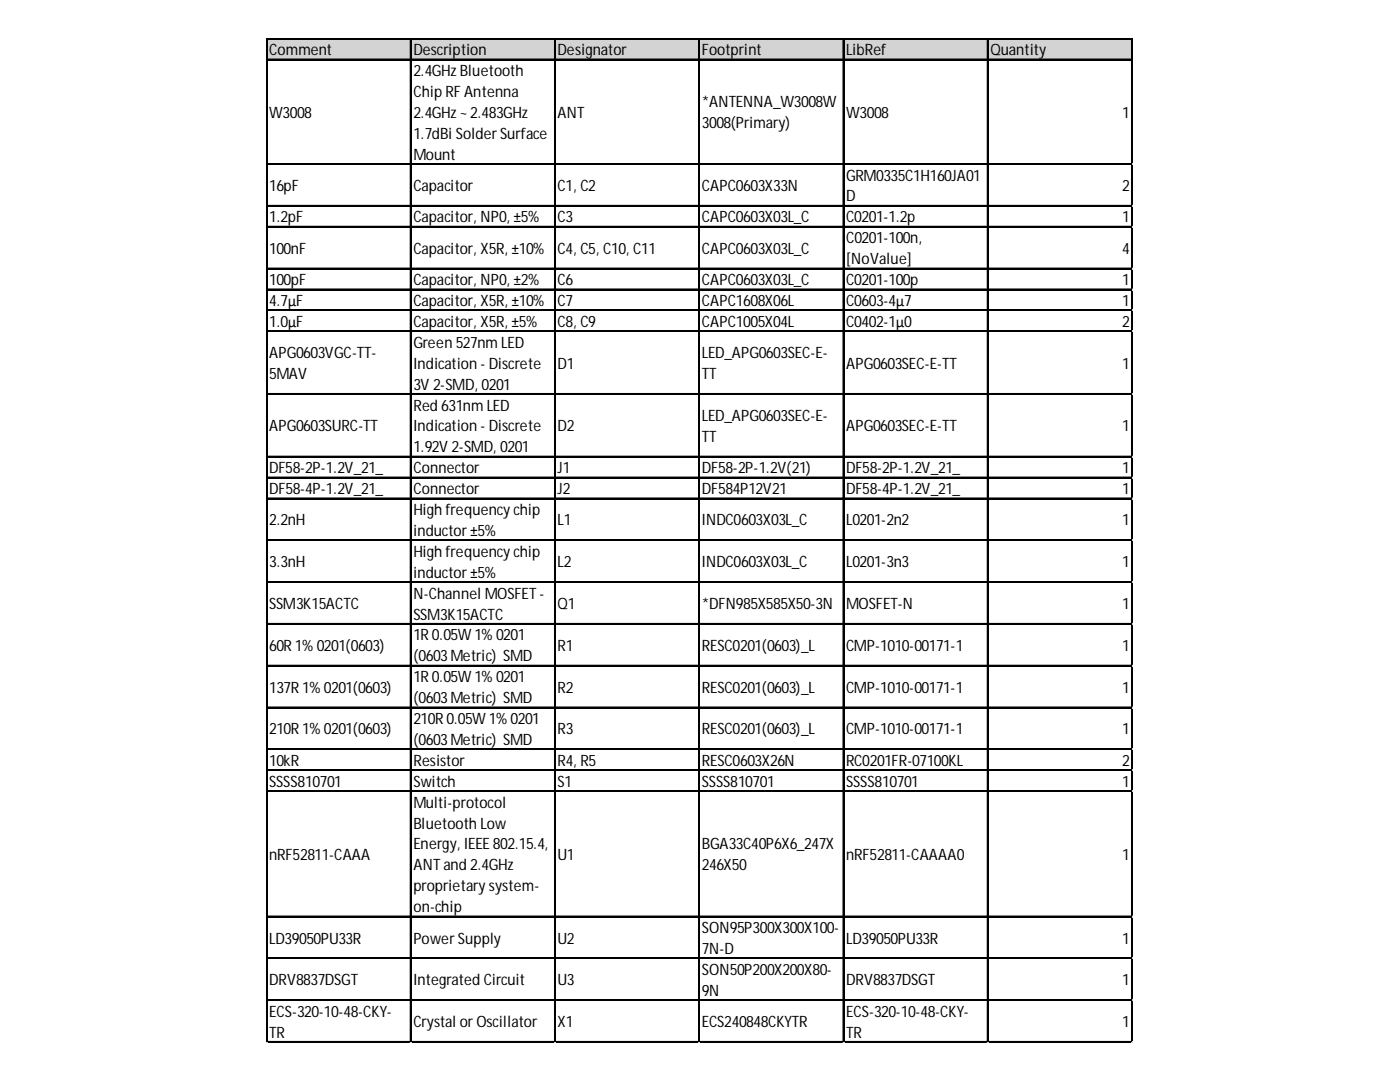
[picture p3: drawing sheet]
<svg xmlns="http://www.w3.org/2000/svg" width="279mm" height="216mm" viewBox="0 0 279 216" stroke-linecap="round" stroke-linejoin="round" font-family="sans-serif">
<defs><g id="words">
<g font-size="3.1">
<text x="53.7" y="11">Comment</text>
<text x="82.5" y="11">Description</text>
<text x="111.3" y="11">Designator</text>
<text x="140.1" y="11">Footprint</text>
<text x="168.9" y="11">LibRef</text>
<text x="197.7" y="11">Quantity</text>
<text x="82.5" y="15.2">2.4GHz Bluetooth</text>
<text x="53.7" y="23.5">W3008</text>
<text x="82.5" y="19.4">Chip RF Antenna</text>
<text x="82.5" y="23.5">2.4GHz ~2.483GHz</text>
<text x="111.3" y="23.5">ANT</text>
<text x="140.1" y="21.4">*ANTENNA_W3008W</text>
<text x="168.9" y="23.5">W3008</text>
<text x="223.9" y="23.5">1</text>
<text x="82.5" y="27.7">1.7dBi Solder Surface</text>
<text x="140.1" y="25.6">3008(Primary)</text>
<text x="82.5" y="31.9">Mount</text>
<text x="53.7" y="38.1">16pF</text>
<text x="82.5" y="38.1">Capacitor</text>
<text x="111.3" y="38.1">C1, C2</text>
<text x="140.1" y="38.1">CAPC0603X33N</text>
<text x="168.9" y="36">GRM0335C1H160JA01</text>
<text x="168.9" y="40.2">D</text>
<text x="223.9" y="38.1">2</text>
<text x="53.7" y="44.4">1.2pF</text>
<text x="82.5" y="44.4">Capacitor, NP0, ±5%</text>
<text x="111.3" y="44.4">C3</text>
<text x="140.1" y="44.4">CAPC0603X03L_C</text>
<text x="168.9" y="44.4">C0201-1.2p</text>
<text x="223.9" y="44.4">1</text>
<text x="53.7" y="50.6">100nF</text>
<text x="82.5" y="50.6">Capacitor, X5R, ±10%</text>
<text x="111.3" y="50.6">C4, C5, C10, C11</text>
<text x="140.1" y="50.6">CAPC0603X03L_C</text>
<text x="168.9" y="48.5">C0201-100n,</text>
<text x="168.9" y="52.7">[NoValue]</text>
<text x="223.9" y="50.6">4</text>
<text x="53.7" y="56.9">100pF</text>
<text x="82.5" y="56.9">Capacitor, NP0, ±2%</text>
<text x="111.3" y="56.9">C6</text>
<text x="140.1" y="56.9">CAPC0603X03L_C</text>
<text x="168.9" y="56.9">C0201-100p</text>
<text x="223.9" y="56.9">1</text>
<text x="53.7" y="61.1">4.7µF</text>
<text x="53.7" y="65.2">1.0µF</text>
<text x="82.5" y="61.1">Capacitor, X5R, ±10%</text>
<text x="82.5" y="65.2">Capacitor, X5R, ±5%</text>
<text x="111.3" y="61.1">C7</text>
<text x="111.3" y="65.2">C8, C9</text>
<text x="140.1" y="61.1">CAPC1608X06L</text>
<text x="140.1" y="65.2">CAPC1005X04L</text>
<text x="168.9" y="61.1">C0603-4µ7</text>
<text x="168.9" y="65.2">C0402-1µ0</text>
<text x="223.9" y="61.1">1</text>
<text x="223.9" y="65.2">2</text>
<text x="53.7" y="71.5">APG0603VGC-TT-</text>
<text x="82.5" y="69.4">Green 527nm LED</text>
<text x="140.1" y="71.5">LED_APG0603SEC-E-</text>
<text x="53.7" y="75.7">5MAV</text>
<text x="82.5" y="73.6">Indication - Discrete</text>
<text x="82.5" y="77.7">3V 2-SMD, 0201</text>
<text x="111.3" y="73.6">D1</text>
<text x="140.1" y="75.7">TT</text>
<text x="168.9" y="73.6">APG0603SEC-E-TT</text>
<text x="223.9" y="73.6">1</text>
<text x="82.5" y="81.9">Red 631nm LED</text>
<text x="140.1" y="84">LED_APG0603SEC-E-</text>
<text x="53.7" y="86.1">APG0603SURC-TT</text>
<text x="82.5" y="86.1">Indication - Discrete</text>
<text x="111.3" y="86.1">D2</text>
<text x="140.1" y="88.2">TT</text>
<text x="168.9" y="86.1">APG0603SEC-E-TT</text>
<text x="223.9" y="86.1">1</text>
<text x="53.7" y="94.4">DF58-2P-1.2V_21_</text>
<text x="82.5" y="90.3">1.92V 2-SMD, 0201</text>
<text x="82.5" y="94.4">Connector</text>
<text x="111.3" y="94.4">J1</text>
<text x="140.1" y="94.4">DF58-2P-1.2V(21)</text>
<text x="168.9" y="94.4">DF58-2P-1.2V_21_</text>
<text x="223.9" y="94.4">1</text>
<text x="53.7" y="98.6">DF58-4P-1.2V_21_</text>
<text x="82.5" y="98.6">Connector</text>
<text x="111.3" y="98.6">J2</text>
<text x="140.1" y="98.6">DF584P12V21</text>
<text x="168.9" y="98.6">DF58-4P-1.2V_21_</text>
<text x="223.9" y="98.6">1</text>
<text x="53.7" y="104.9">2.2nH</text>
<text x="82.5" y="102.8">High frequency chip</text>
<text x="82.5" y="106.9">inductor ±5%</text>
<text x="111.3" y="104.9">L1</text>
<text x="140.1" y="104.9">INDC0603X03L_C</text>
<text x="168.9" y="104.9">L0201-2n2</text>
<text x="223.9" y="104.9">1</text>
<text x="53.7" y="113.2">3.3nH</text>
<text x="82.5" y="111.1">High frequency chip</text>
<text x="111.3" y="113.2">L2</text>
<text x="140.1" y="113.2">INDC0603X03L_C</text>
<text x="168.9" y="113.2">L0201-3n3</text>
<text x="223.9" y="113.2">1</text>
<text x="82.5" y="115.3">inductor ±5%</text>
<text x="82.5" y="119.4">N-Channel MOSFET -</text>
<text x="53.7" y="121.5">SSM3K15ACTC</text>
<text x="82.5" y="123.6">SSM3K15ACTC</text>
<text x="111.3" y="121.5">Q1</text>
<text x="140.1" y="121.5">*DFN985X585X50-3N</text>
<text x="168.9" y="121.5">MOSFET-N</text>
<text x="223.9" y="121.5">1</text>
<text x="53.7" y="129.9">60R 1% 0201(0603)</text>
<text x="82.5" y="127.8">1R 0.05W 1% 0201</text>
<text x="82.5" y="132">(0603Metric) SMD</text>
<text x="111.3" y="129.9">R1</text>
<text x="140.1" y="129.9">RESC0201(0603)_L</text>
<text x="168.9" y="129.9">CMP-1010-00171-1</text>
<text x="223.9" y="129.9">1</text>
<text x="82.5" y="136.1">1R 0.05W 1% 0201</text>
<text x="53.7" y="138.2">137R 1% 0201(0603)</text>
<text x="82.5" y="140.3">(0603Metric) SMD</text>
<text x="111.3" y="138.2">R2</text>
<text x="140.1" y="138.2">RESC0201(0603)_L</text>
<text x="168.9" y="138.2">CMP-1010-00171-1</text>
<text x="223.9" y="138.2">1</text>
<text x="53.7" y="146.6">210R 1% 0201(0603)</text>
<text x="82.5" y="144.5">210R 0.05W 1% 0201</text>
<text x="82.5" y="148.6">(0603Metric) SMD</text>
<text x="111.3" y="146.6">R3</text>
<text x="140.1" y="146.6">RESC0201(0603)_L</text>
<text x="168.9" y="146.6">CMP-1010-00171-1</text>
<text x="223.9" y="146.6">1</text>
<text x="53.7" y="152.8">10kR</text>
<text x="82.5" y="152.8">Resistor</text>
<text x="111.3" y="152.8">R4, R5</text>
<text x="140.1" y="152.8">RESC0603X26N</text>
<text x="168.9" y="152.8">RC0201FR-07100KL</text>
<text x="223.9" y="152.8">2</text>
<text x="53.7" y="157">SSSS810701</text>
<text x="82.5" y="157">Switch</text>
<text x="82.5" y="161.2">Multi-protocol</text>
<text x="111.3" y="157">S1</text>
<text x="140.1" y="157">SSSS810701</text>
<text x="168.9" y="157">SSSS810701</text>
<text x="223.9" y="157">1</text>
<text x="82.5" y="165.3">Bluetooth Low</text>
<text x="53.7" y="171.6">nRF52811-CAAA</text>
<text x="82.5" y="169.5">Energy, IEEE 802.15.4,</text>
<text x="82.5" y="173.7">ANT and 2.4GHz</text>
<text x="111.3" y="171.6">U1</text>
<text x="140.1" y="169.5">BGA33C40P6X6_247X</text>
<text x="140.1" y="173.7">246X50</text>
<text x="168.9" y="171.6">nRF52811-CAAAA0</text>
<text x="223.9" y="171.6">1</text>
<text x="82.5" y="177.8">proprietary system-</text>
<text x="82.5" y="182">on-chip</text>
<text x="53.7" y="188.3">LD39050PU33R</text>
<text x="82.5" y="188.3">Power Supply</text>
<text x="111.3" y="188.3">U2</text>
<text x="140.1" y="186.2">SON95P300X300X100-</text>
<text x="140.1" y="190.4">7N-D</text>
<text x="168.9" y="188.3">LD39050PU33R</text>
<text x="223.9" y="188.3">1</text>
<text x="53.7" y="196.6">DRV8837DSGT</text>
<text x="82.5" y="196.6">Integrated Circuit</text>
<text x="111.3" y="196.6">U3</text>
<text x="140.1" y="194.5">SON50P200X200X80-</text>
<text x="168.9" y="196.6">DRV8837DSGT</text>
<text x="223.9" y="196.6">1</text>
<text x="53.7" y="202.9">ECS-320-10-48-CKY-</text>
<text x="140.1" y="198.7">9N</text>
<text x="168.9" y="202.9">ECS-320-10-48-CKY-</text>
<text x="53.7" y="207">TR</text>
<text x="82.5" y="204.9">Crystal or Oscillator</text>
<text x="111.3" y="204.9">X1</text>
<text x="140.1" y="204.9">ECS240848CKYTR</text>
<text x="168.9" y="207">TR</text>
<text x="223.9" y="204.9">1</text>
</g>
</g></defs>
<path d="M53.2 7.8h172.9v4.2h-172.9z" fill="#d3d3d3"/>
<g fill="none" stroke="#000" stroke-width=".21">
<path d="M53.1 7.6v200.4M53.2 7.6v200.4M53.3 7.6h172.7M53.3 7.7h172.7M53.3 11.8h172.7M53.3 11.9h172.7M81.9 7.8v200.2M82 7.8v200.2M110.7 7.8v200.2M110.8 7.8v200.2M139.5 7.8v200.2M139.6 7.8v200.2"/>
<path d="M168.2 7.8v200.2M168.3 7.8v200.2M197 7.8v200.2M197.1 7.8v200.2M225.8 7.8v200.2M225.9 7.8v200.2M53.3 32.6h172.7M53.3 32.7h172.7M53.3 41h172.7M53.3 41.1h172.7M53.3 45.2h172.7M53.3 45.3h172.7"/>
<path d="M53.3 53.5h172.7M53.3 53.6h172.7M53.3 57.7h172.7M53.3 57.8h172.7M53.3 61.8h172.7M53.3 61.9h172.7M53.3 66h172.7M53.3 66.1h172.7M53.3 78.5h172.7M53.3 78.6h172.7M53.3 91h172.7M53.3 91.1h172.7"/>
<path d="M53.3 95.2h172.7M53.3 95.3h172.7M53.3 99.4h172.7M53.3 99.5h172.7M53.3 107.7h172.7M53.3 107.8h172.7M53.3 116.1h172.7M53.3 116.2h172.7M53.3 124.4h172.7M53.3 124.5h172.7M53.3 132.7h172.7M53.3 132.8h172.7"/>
<path d="M53.3 141.1h172.7M53.3 141.2h172.7M53.3 149.4h172.7M53.3 149.5h172.7M53.3 153.6h172.7M53.3 153.7h172.7M53.3 157.8h172.7M53.3 157.9h172.7M53.3 182.8h172.7M53.3 182.9h172.7M53.3 191.1h172.7M53.3 191.2h172.7"/>
<path d="M53.3 199.5h172.7M53.3 199.6h172.7M53.3 207.8h172.7M53.3 207.9h172.7"/>
</g>
<path d="M53.1 208v.1" fill="none" stroke="#d4d4d4" stroke-width=".21"/>
<path d="M53.1 208l.2 .1z" fill="#d4d4d4"/>
<path d="M81.9 208v.1" fill="none" stroke="#d4d4d4" stroke-width=".21"/>
<path d="M81.9 208l.2 .1z" fill="#d4d4d4"/>
<path d="M110.7 208v.1" fill="none" stroke="#d4d4d4" stroke-width=".21"/>
<path d="M110.7 208l.2 .1z" fill="#d4d4d4"/>
<path d="M139.5 208v.1" fill="none" stroke="#d4d4d4" stroke-width=".21"/>
<path d="M139.5 208l.2 .1z" fill="#d4d4d4"/>
<path d="M168.2 208v.1" fill="none" stroke="#d4d4d4" stroke-width=".21"/>
<path d="M168.2 208l.2 .1z" fill="#d4d4d4"/>
<path d="M197 208v.1" fill="none" stroke="#d4d4d4" stroke-width=".21"/>
<path d="M197 208l.2 .1z" fill="#d4d4d4"/>
<path d="M225.8 208v.1" fill="none" stroke="#d4d4d4" stroke-width=".21"/>
<path d="M225.8 208l.2 .1z" fill="#d4d4d4"/>
<path d="M226 32.6h.1" fill="none" stroke="#d4d4d4" stroke-width=".21"/>
<path d="M226 32.6l.1 .2z" fill="#d4d4d4"/>
<path d="M226 41h.1" fill="none" stroke="#d4d4d4" stroke-width=".21"/>
<path d="M226 41l.1 .2z" fill="#d4d4d4"/>
<path d="M226 45.2h.1" fill="none" stroke="#d4d4d4" stroke-width=".21"/>
<path d="M226 45.2l.1 .2z" fill="#d4d4d4"/>
<path d="M226 53.5h.1" fill="none" stroke="#d4d4d4" stroke-width=".21"/>
<path d="M226 53.5l.1 .2z" fill="#d4d4d4"/>
<path d="M226 57.7h.1" fill="none" stroke="#d4d4d4" stroke-width=".21"/>
<path d="M226 57.7l.1 .2z" fill="#d4d4d4"/>
<path d="M226 61.8h.1" fill="none" stroke="#d4d4d4" stroke-width=".21"/>
<path d="M226 61.8l.1 .2z" fill="#d4d4d4"/>
<path d="M226 66h.1" fill="none" stroke="#d4d4d4" stroke-width=".21"/>
<path d="M226 66l.1 .2z" fill="#d4d4d4"/>
<path d="M226 78.5h.1" fill="none" stroke="#d4d4d4" stroke-width=".21"/>
<path d="M226 78.5l.1 .2z" fill="#d4d4d4"/>
<path d="M226 91h.1" fill="none" stroke="#d4d4d4" stroke-width=".21"/>
<path d="M226 91l.1 .2z" fill="#d4d4d4"/>
<path d="M226 95.2h.1" fill="none" stroke="#d4d4d4" stroke-width=".21"/>
<path d="M226 95.2l.1 .2z" fill="#d4d4d4"/>
<path d="M226 99.4h.1" fill="none" stroke="#d4d4d4" stroke-width=".21"/>
<path d="M226 99.4l.1 .2z" fill="#d4d4d4"/>
<path d="M226 107.7h.1" fill="none" stroke="#d4d4d4" stroke-width=".21"/>
<path d="M226 107.7l.1 .2z" fill="#d4d4d4"/>
<path d="M226 116.1h.1" fill="none" stroke="#d4d4d4" stroke-width=".21"/>
<path d="M226 116.1l.1 .2z" fill="#d4d4d4"/>
<path d="M226 124.4h.1" fill="none" stroke="#d4d4d4" stroke-width=".21"/>
<path d="M226 124.4l.1 .2z" fill="#d4d4d4"/>
<path d="M226 132.7h.1" fill="none" stroke="#d4d4d4" stroke-width=".21"/>
<path d="M226 132.7l.1 .2z" fill="#d4d4d4"/>
<path d="M226 141.1h.1" fill="none" stroke="#d4d4d4" stroke-width=".21"/>
<path d="M226 141.1l.1 .2z" fill="#d4d4d4"/>
<path d="M226 149.4h.1" fill="none" stroke="#d4d4d4" stroke-width=".21"/>
<path d="M226 149.4l.1 .2z" fill="#d4d4d4"/>
<path d="M226 153.6h.1" fill="none" stroke="#d4d4d4" stroke-width=".21"/>
<path d="M226 153.6l.1 .2z" fill="#d4d4d4"/>
<path d="M226 157.8h.1" fill="none" stroke="#d4d4d4" stroke-width=".21"/>
<path d="M226 157.8l.1 .2z" fill="#d4d4d4"/>
<path d="M226 182.8h.1" fill="none" stroke="#d4d4d4" stroke-width=".21"/>
<path d="M226 182.8l.1 .2z" fill="#d4d4d4"/>
<path d="M226 191.1h.1" fill="none" stroke="#d4d4d4" stroke-width=".21"/>
<path d="M226 191.1l.1 .2z" fill="#d4d4d4"/>
<path d="M226 199.5h.1" fill="none" stroke="#d4d4d4" stroke-width=".21"/>
<path d="M226 199.5l.1 .2z" fill="#d4d4d4"/>
<path d="M226 207.8h.1" fill="none" stroke="#d4d4d4" stroke-width=".21"/>
<path d="M226 207.8l.1 .2z" fill="#d4d4d4"/>
<use href="#words"/>
</svg>
